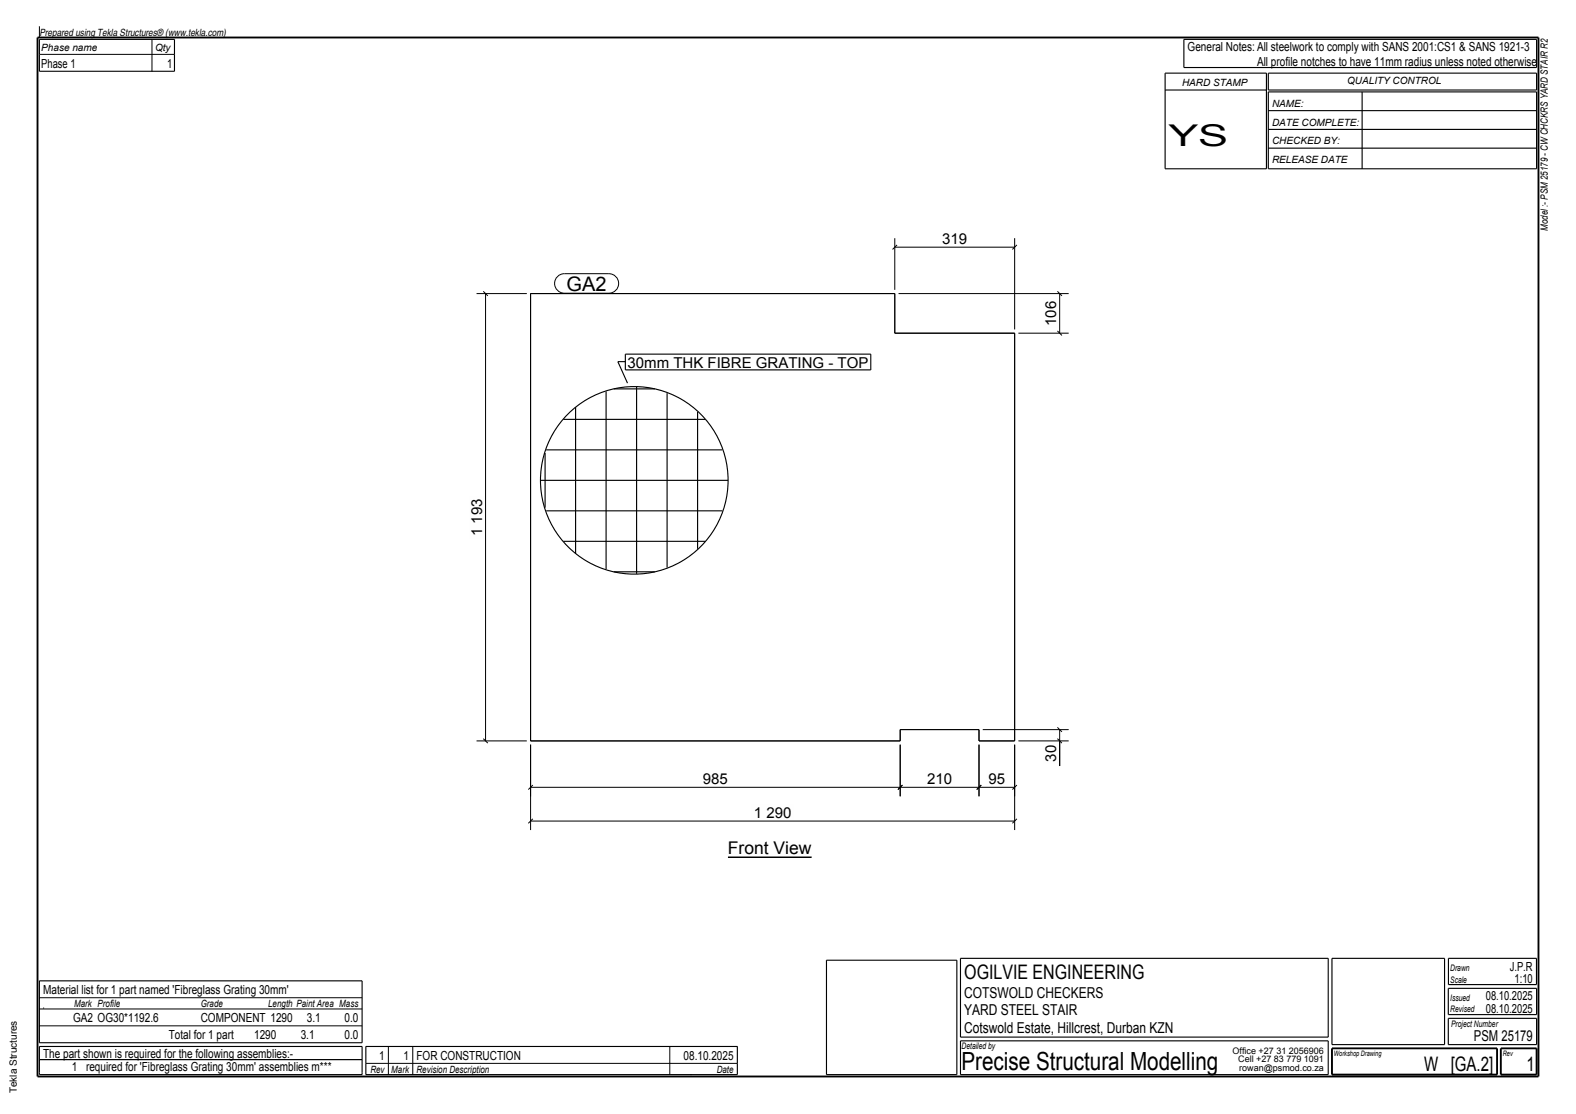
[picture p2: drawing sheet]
<svg xmlns="http://www.w3.org/2000/svg" width="420mm" height="297mm" viewBox="0 0 420 297" stroke-linecap="round" stroke-linejoin="round" font-family="sans-serif">
<defs><g id="words">
<text font-size="8" x="311.4" y="39">YS</text>
<text font-size="6.7" x="256.3" y="285.3">Precise Structural Modelling</text>
<g font-size="5.3">
<text x="151" y="77.6">GA2</text>
<text x="257" y="261">OGILVIE ENGINEERING</text>
<text x="379.5" y="285.5">W [GA.2]</text>
<text x="406.8" y="285.5">1</text>
</g>
<text font-size="4.7" x="194" y="227.8">Front View</text>
<g font-size="4">
<text x="251.1" y="65">319</text>
<text x="281.5" y="86.9" transform="rotate(-90 281.5 86.9)">106</text>
<text x="167.3" y="98">30mm THK FIBRE GRATING - TOP</text>
<text x="128.5" y="142.9" transform="rotate(-90 128.5 142.9)">1 193</text>
<text x="281.5" y="203.1" transform="rotate(-90 281.5 203.1)">30</text>
<text x="187.3" y="209">985</text>
<text x="247.1" y="209">210</text>
<text x="263.4" y="209">95</text>
<text x="200.9" y="218">1 290</text>
<text x="257" y="266">COTSWOLD CHECKERS</text>
<text x="257" y="270.5">YARD STEEL STAIR</text>
<text x="257" y="275.5">Cotswold Estate, Hillcrest, Durban KZN</text>
<text x="392.8" y="277.5">PSM 25179</text>
</g>
<g font-size="3.3">
<text x="11" y="18">Phase 1</text>
<text x="44.5" y="18">1</text>
<text x="316.5" y="13.5">General Notes: All steelwork to comply with SANS 2001:CS1 &amp; SANS 1921-3</text>
<text x="335" y="17.5">All profile notches to have 11mm radius unless noted otherwise</text>
<text x="402.4" y="258.7">J.P.R</text>
<text x="403.6" y="262">1:10</text>
<text x="11.5" y="265">Material list for 1 part named 'Fibreglass Grating 30mm'</text>
<text x="396" y="266.5">08.10.2025</text>
<text x="19.5" y="272.5">GA2 OG30*1192.6</text>
<text x="53.5" y="272.5">COMPONENT 1290</text>
<text x="81.8" y="272.5">3.1</text>
<text x="91.8" y="272.5">0.0</text>
<text x="396" y="270">08.10.2025</text>
<text x="45" y="277">Total for 1 part</text>
<text x="67.7" y="277">1290</text>
<text x="80.1" y="277">3.1</text>
<text x="91.8" y="277">0.0</text>
<text x="11.5" y="282">The part shown is required for the following assemblies:-</text>
<text x="19.2" y="285.5">1 required for 'Fibreglass Grating 30mm' assemblies m***</text>
<text x="101" y="282.5">1</text>
<text x="107.5" y="282.5">1 FOR CONSTRUCTION</text>
<text x="182.2" y="282.5">08.10.2025</text>
</g>
<g font-size="2.7">
<text x="10.5" y="9.5">Prepared using Tekla Structures® (www.tekla.com)</text>
<text x="11" y="13.5">Phase name</text>
<text x="41.3" y="13.5">Qty</text>
<text x="315" y="23">HARD STAMP</text>
<text x="359" y="22.5">QUALITY CONTROL</text>
<text x="339" y="28.5">NAME:</text>
<text x="339" y="33.5">DATE COMPLETE:</text>
<text x="339" y="38.5">CHECKED BY:</text>
<text x="339" y="43.5">RELEASE DATE</text>
<text x="412.5" y="61.5" transform="rotate(-90 412.5 61.5)">Model :- PSM 25179 - CW CHCKRS YARD STAIR R2</text>
<text x="19.8" y="268.5">Mark Profile</text>
<text x="53.5" y="268.5">Grade</text>
<text x="71.5" y="268.5">Length Paint Area Mass</text>
<text x="98.7" y="286">Rev</text>
<text x="104.3" y="286">Mark</text>
<text x="111" y="286">Revision Description</text>
<text x="191" y="286">Date</text>
<text x="4.5" y="291.5" transform="rotate(-90 4.5 291.5)">Tekla Structures</text>
</g>
<g font-size="2.4">
<text x="386.5" y="262">Scale</text>
<text x="386.5" y="258.7">Drawn</text>
<text x="386.5" y="266.8">Issued</text>
<text x="386.5" y="269.8">Revised</text>
<text x="386.7" y="273.7">Project Number</text>
<text x="256.3" y="279.7">Detailed by</text>
<text x="328.5" y="281">Office +27 31 2056906</text>
<text x="330" y="283.3">Cell +27 83 779 1091</text>
<text x="330.3" y="285.5">rowan@psmod.co.za</text>
</g>
<g font-size="2">
<text x="355.5" y="281.5">Workshop Drawing</text>
<text x="400.5" y="281.5">Rev</text>
</g>
</g></defs>
<path d="M10 10h400v277h-400z" fill="none" stroke="#000" stroke-width=".5"/>
<path d="M194 228.5h22.3" fill="none" stroke="#000" stroke-width=".4"/>
<path d="M194 224.3h22.3v3.5h-22.3z" fill-rule="evenodd" fill="#fefefb"/>
<g fill="none" stroke="#000" stroke-width=".27">
<path d="M10.5 14.5h36M10.5 7v3M40.5 10.5v8.5M127 78.3h13.4M128.8 77.7l1.2 1.2M129.4 78.3v119.2M141.4 78.3h97.1v10.5h31.9v108.7h-9.5v-3h-21v3h-98.5zM238.5 63.5v13.8M238.5 65.9h31.9M239.1 65.3l-1.2 1.2M239.5 78.3h45.3M270.4 63.5v24.3"/>
<path d="M271 65.3l-1.2 1.2M281.8 77.7l1.2 1.2M282.4 78.3v10.5M271.4 88.8h13.4M281.8 88.2l1.2 1.2M127 197.5h13.4M128.8 196.9l1.2 1.2M141.4 198.5v22.8M239.9 198.5v13.8M260.9 198.5v13.8M261.9 194.5h22.9M270.4 198.5v22.8"/>
<path d="M271.4 197.5h13.4M281.8 196.9l1.2 1.2M281.8 193.9l1.2 1.2M282.4 194.5v9.7M141.4 209.9h129M141.4 218.9h129M142 209.3l-1.2 1.2M142 218.3l-1.2 1.2M240.5 209.3l-1.2 1.2M261.5 209.3l-1.2 1.2M271 209.3l-1.2 1.2M271 218.3l-1.2 1.2"/>
<path d="M10.5 266h86M10.5 273.5h86M10.5 269h86M11.5 268.7h.1M97.5 279h99M103.5 279v7.5M110 279v7.5M178.5 279v7.5M10.5 282.5h86M97.5 283.5h99M184 286.5h.1"/>
</g>
<g fill="none" stroke="#000" stroke-width=".3">
<path d="M10.5 10.5h36v8.5h-36zM310.5 19.5h27v25.5h-27zM315.5 10.5h94v7.5h-94zM338 19.5h71.5v4.5h-71.5zM310.5 24h27M338 24.5h71.5v20.5h-71.5zM338 29.5h71.5M338 34.5h71.5M338 39.5h71.5M363 24.5v20.5M166.7 96.4h-2l2.5 5.8M145.6 119.9h46.9"/>
<path d="M150.2 111.8h37.7M153.4 108.6v39M161.5 104.4v47.4M163.6 103.7h10.9M169.7 103.1v49.9M177.8 104.8v46.5M185.9 109.8v36.5M144 128.1h50M145.3 120.8v14.6M145.6 136.2h46.9M150.2 144.3h37.7M163.6 152.4h10.9"/>
<path d="M220.2 256h34.8v30.5h-34.8zM256 255.5h98v21h-98zM355 255.5h30v23h-30zM386 255.5h23.5v7h-23.5zM10.5 279h86v7.5h-86zM10.5 261.5h86v16.5h-86zM97.5 279h99v7.5h-99zM256 277.5h98v9h-98zM386 263.5h23.5v7h-23.5zM386 271.5h23.5v7h-23.5z"/>
<circle cx="169" cy="128.1" r="25"/>
</g>
<path d="M355 279.5h44v7h-44zM400 279.5h9.5v7h-9.5z" fill="none" stroke="#000" stroke-width=".5"/>
<g fill="#fefefb">
<path d="M246.5 205.4h7.8v4.2h-7.8z" fill-rule="evenodd"/>
<path d="M151 73.6h10.7v4h-10.7z" fill-rule="evenodd"/>
<path d="M151 73.6h10.7v4h-10.7z" fill-rule="evenodd"/>
</g>
<path d="M148.8 73.5l1.6-.5h11.9a2.6 2.6 0 0 1 2.6 2.6 2.6 2.6 0 0 1-2.6 2.6h-11.9a2.6 2.6 0 0 1-2.5-1.8 2.6 2.6 0 0 1 .9-2.9z" fill="none" stroke="#000" stroke-width=".27"/>
<g fill="#fefefb">
<path d="M167.3 95h64.2v3h-64.2z" fill-rule="evenodd"/>
<path d="M167.3 95h64.2v3h-64.2z" fill-rule="evenodd"/>
</g>
<path d="M166.7 94.4h65.4v4.2h-65.4z" fill="none" stroke="#000" stroke-width=".3"/>
<g fill="#fefefb">
<path d="M124.9 132.3h4.2v11.2h-4.2z" fill-rule="evenodd"/>
<path d="M262.8 205.4h5.7v4.2h-5.7z" fill-rule="evenodd"/>
<path d="M186.7 205.4h7.9v4.2h-7.9z" fill-rule="evenodd"/>
<path d="M250.5 61.4h7.9v4.2h-7.9z" fill-rule="evenodd"/>
<path d="M200.3 214.4h11.2v4.2h-11.2z" fill-rule="evenodd"/>
<path d="M277.9 79.6h4.2v7.9h-4.2z" fill-rule="evenodd"/>
<path d="M277.9 198.1h4.2v5.6h-4.2z" fill-rule="evenodd"/>
</g>
<use href="#words"/>
</svg>
